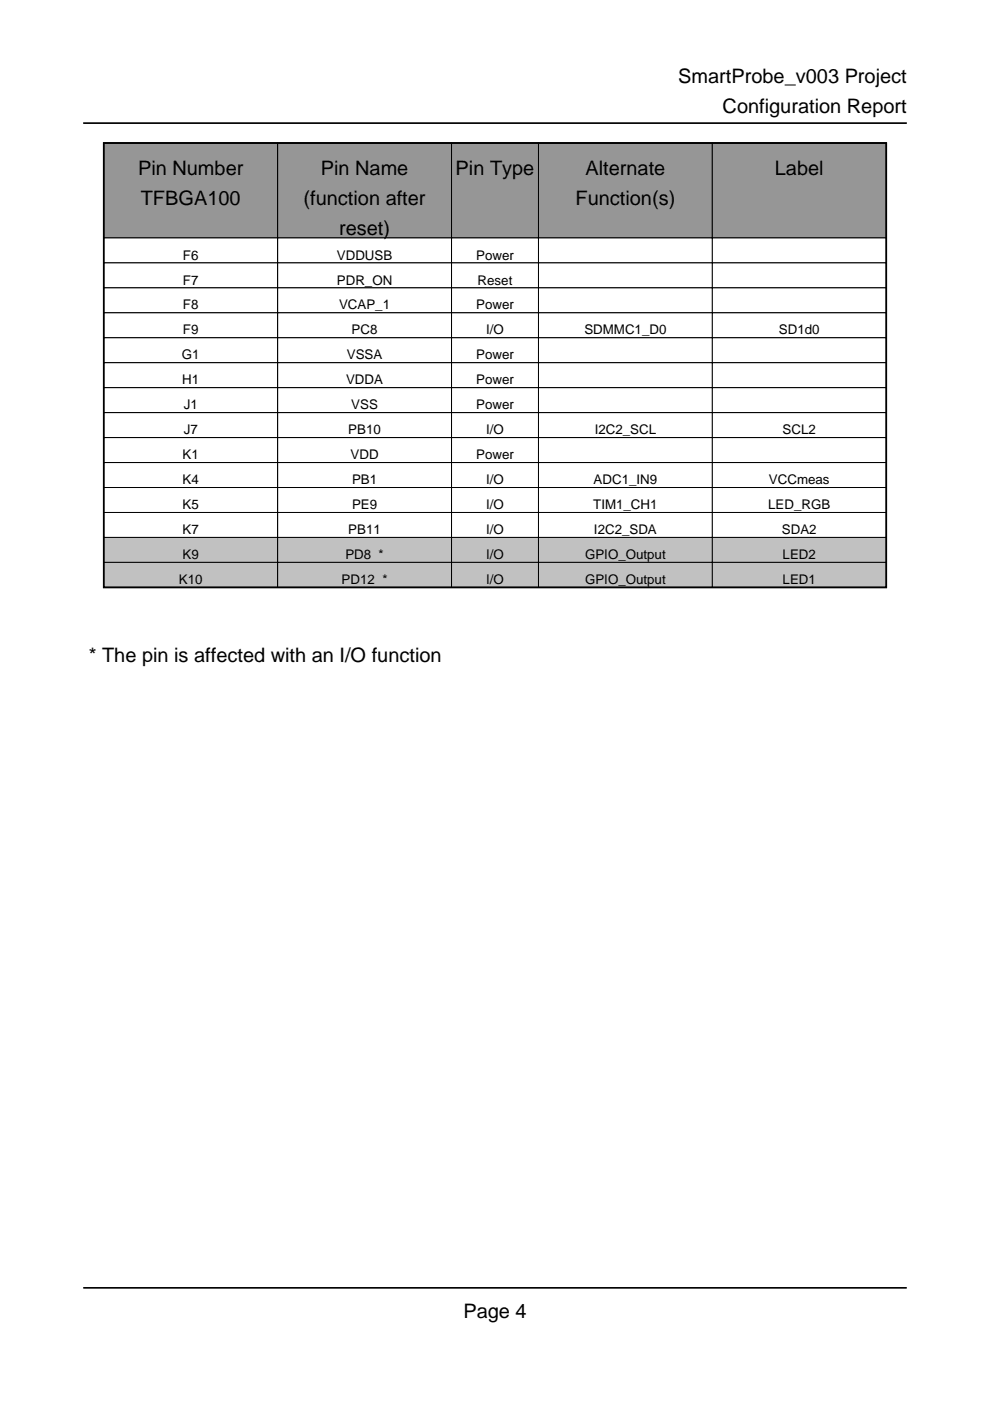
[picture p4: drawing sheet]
<svg xmlns="http://www.w3.org/2000/svg" width="210mm" height="297mm" viewBox="0 0 210 297" stroke-linecap="round" stroke-linejoin="round" font-family="sans-serif">
<defs><g id="words">
<g font-size="4.2">
<text x="143.8" y="17.6">SmartProbe_v003 Project</text>
<text x="153.2" y="24">Configuration Report</text>
<text x="29.3" y="37">Pin Number</text>
<text x="68" y="37">Pin Name</text>
<text x="96.6" y="37">Pin Type</text>
<text x="124.1" y="37">Alternate</text>
<text x="164.3" y="37">Label</text>
<text x="29.8" y="43.4">TFBGA100</text>
<text x="64.4" y="43.4">(function after</text>
<text x="122" y="43.4">Function(s)</text>
<text x="71.9" y="49.7">reset)</text>
<text x="18.8" y="140.4">* The pin is affected with an I/O function</text>
<text x="98.2" y="279.4">Page 4</text>
</g>
<g font-size="2.8">
<text x="38.8" y="55">F6</text>
<text x="71.4" y="55">VDDUSB</text>
<text x="101" y="55">Power</text>
<text x="38.8" y="60.3">F7</text>
<text x="38.8" y="65.6">F8</text>
<text x="71.4" y="60.3">PDR_ON</text>
<text x="71.9" y="65.6">VCAP_1</text>
<text x="101" y="65.6">Power</text>
<text x="101.3" y="60.3">Reset</text>
<text x="38.8" y="70.9">F9</text>
<text x="74.6" y="70.9">PC8</text>
<text x="103.1" y="70.9">I/O</text>
<text x="123.9" y="70.9">SDMMC1_D0</text>
<text x="165.2" y="70.9">SD1d0</text>
<text x="38.6" y="76.2">G1</text>
<text x="73.5" y="76.2">VSSA</text>
<text x="101" y="76.2">Power</text>
<text x="38.6" y="81.5">H1</text>
<text x="73.4" y="81.5">VDDA</text>
<text x="101" y="81.5">Power</text>
<text x="38.9" y="86.8">J1</text>
<text x="74.5" y="86.8">VSS</text>
<text x="101" y="86.8">Power</text>
<text x="38.9" y="92.1">J7</text>
<text x="73.9" y="92.1">PB10</text>
<text x="103.1" y="92.1">I/O</text>
<text x="126.1" y="92.1">I2C2_SCL</text>
<text x="165.9" y="92.1">SCL2</text>
<text x="38.7" y="97.4">K1</text>
<text x="74.3" y="97.4">VDD</text>
<text x="101" y="97.4">Power</text>
<text x="38.7" y="102.7">K4</text>
<text x="38.7" y="107.9">K5</text>
<text x="74.6" y="102.7">PB1</text>
<text x="74.6" y="107.9">PE9</text>
<text x="103.1" y="102.7">I/O</text>
<text x="103.1" y="107.9">I/O</text>
<text x="125.8" y="107.9">TIM1_CH1</text>
<text x="125.9" y="102.7">ADC1_IN9</text>
<text x="162.9" y="107.9">LED_RGB</text>
<text x="163" y="102.7">VCCmeas</text>
<text x="38.7" y="113.2">K7</text>
<text x="73.9" y="113.2">PB11</text>
<text x="103.1" y="113.2">I/O</text>
<text x="125.9" y="113.2">I2C2_SDA</text>
<text x="165.8" y="113.2">SDA2</text>
<text x="38.7" y="118.5">K9</text>
<text x="73.2" y="118.5">PD8 *</text>
<text x="103.1" y="118.5">I/O</text>
<text x="124.1" y="118.5">GPIO_Output</text>
<text x="165.9" y="118.5">LED2</text>
<text x="37.9" y="123.8">K10</text>
<text x="72.4" y="123.8">PD12 *</text>
<text x="103.1" y="123.8">I/O</text>
<text x="124.1" y="123.8">GPIO_Output</text>
<text x="165.9" y="123.8">LED1</text>
</g>
</g></defs>
<path d="M22 30.3h165.9v94.2h-165.9z" fill="none" stroke="#000" stroke-width=".35"/>
<path d="M22 30.3h36.9v20.1h-36.9z" fill="#90989e"/>
<path d="M22 30.3h36.9v20.1h-36.9z" fill="none" stroke="#000" stroke-width=".21"/>
<path d="M58.9 30.3h36.8v20.1h-36.8z" fill="#90989e"/>
<path d="M58.9 30.3h36.8v20.1h-36.8z" fill="none" stroke="#000" stroke-width=".21"/>
<path d="M95.7 30.3h18.5v20.1h-18.5z" fill="#90989e"/>
<path d="M95.7 30.3h18.5v20.1h-18.5z" fill="none" stroke="#000" stroke-width=".21"/>
<path d="M114.2 30.3h36.8v20.1h-36.8z" fill="#90989e"/>
<path d="M114.2 30.3h36.8v20.1h-36.8z" fill="none" stroke="#000" stroke-width=".21"/>
<path d="M151 30.3h36.9v20.1h-36.9z" fill="#90989e"/>
<path d="M151 30.3h36.9v20.1h-36.9z" fill="none" stroke="#000" stroke-width=".21"/>
<path d="M22 50.4h36.9v5.3h-36.9z" fill="#fff"/>
<path d="M22 50.4h36.9v5.3h-36.9z" fill="none" stroke="#000" stroke-width=".21"/>
<path d="M58.9 50.4h36.8v5.3h-36.8z" fill="#fff"/>
<path d="M58.9 50.4h36.8v5.3h-36.8z" fill="none" stroke="#000" stroke-width=".21"/>
<path d="M95.7 50.4h18.5v5.3h-18.5z" fill="#fff"/>
<path d="M95.7 50.4h18.5v5.3h-18.5z" fill="none" stroke="#000" stroke-width=".21"/>
<path d="M114.2 50.4h36.8v5.3h-36.8z" fill="#fff"/>
<path d="M114.2 50.4h36.8v5.3h-36.8z" fill="none" stroke="#000" stroke-width=".21"/>
<path d="M151 50.4h36.9v5.3h-36.9z" fill="#fff"/>
<path d="M151 50.4h36.9v5.3h-36.9z" fill="none" stroke="#000" stroke-width=".21"/>
<path d="M22 55.7h36.9v5.3h-36.9z" fill="#fff"/>
<path d="M22 55.7h36.9v5.3h-36.9z" fill="none" stroke="#000" stroke-width=".21"/>
<path d="M58.9 55.7h36.8v5.3h-36.8z" fill="#fff"/>
<path d="M58.9 55.7h36.8v5.3h-36.8z" fill="none" stroke="#000" stroke-width=".21"/>
<path d="M95.7 55.7h18.5v5.3h-18.5z" fill="#fff"/>
<path d="M95.7 55.7h18.5v5.3h-18.5z" fill="none" stroke="#000" stroke-width=".21"/>
<path d="M114.2 55.7h36.8v5.3h-36.8z" fill="#fff"/>
<path d="M114.2 55.7h36.8v5.3h-36.8z" fill="none" stroke="#000" stroke-width=".21"/>
<path d="M151 55.7h36.9v5.3h-36.9z" fill="#fff"/>
<path d="M151 55.7h36.9v5.3h-36.9z" fill="none" stroke="#000" stroke-width=".21"/>
<path d="M22 61h36.9v5.3h-36.9z" fill="#fff"/>
<path d="M22 61h36.9v5.3h-36.9z" fill="none" stroke="#000" stroke-width=".21"/>
<path d="M58.9 61h36.8v5.3h-36.8z" fill="#fff"/>
<path d="M58.9 61h36.8v5.3h-36.8z" fill="none" stroke="#000" stroke-width=".21"/>
<path d="M95.7 61h18.5v5.3h-18.5z" fill="#fff"/>
<path d="M95.7 61h18.5v5.3h-18.5z" fill="none" stroke="#000" stroke-width=".21"/>
<path d="M114.2 61h36.8v5.3h-36.8z" fill="#fff"/>
<path d="M114.2 61h36.8v5.3h-36.8z" fill="none" stroke="#000" stroke-width=".21"/>
<path d="M151 61h36.9v5.3h-36.9z" fill="#fff"/>
<path d="M151 61h36.9v5.3h-36.9z" fill="none" stroke="#000" stroke-width=".21"/>
<path d="M22 66.3h36.9v5.3h-36.9z" fill="#fff"/>
<path d="M22 66.3h36.9v5.3h-36.9z" fill="none" stroke="#000" stroke-width=".21"/>
<path d="M58.9 66.3h36.8v5.3h-36.8z" fill="#fff"/>
<path d="M58.9 66.3h36.8v5.3h-36.8z" fill="none" stroke="#000" stroke-width=".21"/>
<path d="M95.7 66.3h18.5v5.3h-18.5z" fill="#fff"/>
<path d="M95.7 66.3h18.5v5.3h-18.5z" fill="none" stroke="#000" stroke-width=".21"/>
<path d="M114.2 66.3h36.8v5.3h-36.8z" fill="#fff"/>
<path d="M114.2 66.3h36.8v5.3h-36.8z" fill="none" stroke="#000" stroke-width=".21"/>
<path d="M151 66.3h36.9v5.3h-36.9z" fill="#fff"/>
<path d="M151 66.3h36.9v5.3h-36.9z" fill="none" stroke="#000" stroke-width=".21"/>
<path d="M22 71.6h36.9v5.3h-36.9z" fill="#fff"/>
<path d="M22 71.6h36.9v5.3h-36.9z" fill="none" stroke="#000" stroke-width=".21"/>
<path d="M58.9 71.6h36.8v5.3h-36.8z" fill="#fff"/>
<path d="M58.9 71.6h36.8v5.3h-36.8z" fill="none" stroke="#000" stroke-width=".21"/>
<path d="M95.7 71.6h18.5v5.3h-18.5z" fill="#fff"/>
<path d="M95.7 71.6h18.5v5.3h-18.5z" fill="none" stroke="#000" stroke-width=".21"/>
<path d="M114.2 71.6h36.8v5.3h-36.8z" fill="#fff"/>
<path d="M114.2 71.6h36.8v5.3h-36.8z" fill="none" stroke="#000" stroke-width=".21"/>
<path d="M151 71.6h36.9v5.3h-36.9z" fill="#fff"/>
<path d="M151 71.6h36.9v5.3h-36.9z" fill="none" stroke="#000" stroke-width=".21"/>
<path d="M22 76.9h36.9v5.3h-36.9z" fill="#fff"/>
<path d="M22 76.9h36.9v5.3h-36.9z" fill="none" stroke="#000" stroke-width=".21"/>
<path d="M58.9 76.9h36.8v5.3h-36.8z" fill="#fff"/>
<path d="M58.9 76.9h36.8v5.3h-36.8z" fill="none" stroke="#000" stroke-width=".21"/>
<path d="M95.7 76.9h18.5v5.3h-18.5z" fill="#fff"/>
<path d="M95.7 76.9h18.5v5.3h-18.5z" fill="none" stroke="#000" stroke-width=".21"/>
<path d="M114.2 76.9h36.8v5.3h-36.8z" fill="#fff"/>
<path d="M114.2 76.9h36.8v5.3h-36.8z" fill="none" stroke="#000" stroke-width=".21"/>
<path d="M151 76.9h36.9v5.3h-36.9z" fill="#fff"/>
<path d="M151 76.9h36.9v5.3h-36.9z" fill="none" stroke="#000" stroke-width=".21"/>
<path d="M22 82.2h36.9v5.3h-36.9z" fill="#fff"/>
<path d="M22 82.2h36.9v5.3h-36.9z" fill="none" stroke="#000" stroke-width=".21"/>
<path d="M58.9 82.2h36.8v5.3h-36.8z" fill="#fff"/>
<path d="M58.9 82.2h36.8v5.3h-36.8z" fill="none" stroke="#000" stroke-width=".21"/>
<path d="M95.7 82.2h18.5v5.3h-18.5z" fill="#fff"/>
<path d="M95.7 82.2h18.5v5.3h-18.5z" fill="none" stroke="#000" stroke-width=".21"/>
<path d="M114.2 82.2h36.8v5.3h-36.8z" fill="#fff"/>
<path d="M114.2 82.2h36.8v5.3h-36.8z" fill="none" stroke="#000" stroke-width=".21"/>
<path d="M151 82.2h36.9v5.3h-36.9z" fill="#fff"/>
<path d="M151 82.2h36.9v5.3h-36.9z" fill="none" stroke="#000" stroke-width=".21"/>
<path d="M22 87.5h36.9v5.3h-36.9z" fill="#fff"/>
<path d="M22 87.5h36.9v5.3h-36.9z" fill="none" stroke="#000" stroke-width=".21"/>
<path d="M58.9 87.5h36.8v5.3h-36.8z" fill="#fff"/>
<path d="M58.9 87.5h36.8v5.3h-36.8z" fill="none" stroke="#000" stroke-width=".21"/>
<path d="M95.7 87.5h18.5v5.3h-18.5z" fill="#fff"/>
<path d="M95.7 87.5h18.5v5.3h-18.5z" fill="none" stroke="#000" stroke-width=".21"/>
<path d="M114.2 87.5h36.8v5.3h-36.8z" fill="#fff"/>
<path d="M114.2 87.5h36.8v5.3h-36.8z" fill="none" stroke="#000" stroke-width=".21"/>
<path d="M151 87.5h36.9v5.3h-36.9z" fill="#fff"/>
<path d="M151 87.5h36.9v5.3h-36.9z" fill="none" stroke="#000" stroke-width=".21"/>
<path d="M22 92.8h36.9v5.3h-36.9z" fill="#fff"/>
<path d="M22 92.8h36.9v5.3h-36.9z" fill="none" stroke="#000" stroke-width=".21"/>
<path d="M58.9 92.8h36.8v5.3h-36.8z" fill="#fff"/>
<path d="M58.9 92.8h36.8v5.3h-36.8z" fill="none" stroke="#000" stroke-width=".21"/>
<path d="M95.7 92.8h18.5v5.3h-18.5z" fill="#fff"/>
<path d="M95.7 92.8h18.5v5.3h-18.5z" fill="none" stroke="#000" stroke-width=".21"/>
<path d="M114.2 92.8h36.8v5.3h-36.8z" fill="#fff"/>
<path d="M114.2 92.8h36.8v5.3h-36.8z" fill="none" stroke="#000" stroke-width=".21"/>
<path d="M151 92.8h36.9v5.3h-36.9z" fill="#fff"/>
<path d="M151 92.8h36.9v5.3h-36.9z" fill="none" stroke="#000" stroke-width=".21"/>
<path d="M22 98.1h36.9v5.3h-36.9z" fill="#fff"/>
<path d="M22 98.1h36.9v5.3h-36.9z" fill="none" stroke="#000" stroke-width=".21"/>
<path d="M58.9 98.1h36.8v5.3h-36.8z" fill="#fff"/>
<path d="M58.9 98.1h36.8v5.3h-36.8z" fill="none" stroke="#000" stroke-width=".21"/>
<path d="M95.7 98.1h18.5v5.3h-18.5z" fill="#fff"/>
<path d="M95.7 98.1h18.5v5.3h-18.5z" fill="none" stroke="#000" stroke-width=".21"/>
<path d="M114.2 98.1h36.8v5.3h-36.8z" fill="#fff"/>
<path d="M114.2 98.1h36.8v5.3h-36.8z" fill="none" stroke="#000" stroke-width=".21"/>
<path d="M151 98.1h36.9v5.3h-36.9z" fill="#fff"/>
<path d="M151 98.1h36.9v5.3h-36.9z" fill="none" stroke="#000" stroke-width=".21"/>
<path d="M22 103.4h36.9v5.3h-36.9z" fill="#fff"/>
<path d="M22 103.4h36.9v5.3h-36.9z" fill="none" stroke="#000" stroke-width=".21"/>
<path d="M58.9 103.4h36.8v5.3h-36.8z" fill="#fff"/>
<path d="M58.9 103.4h36.8v5.3h-36.8z" fill="none" stroke="#000" stroke-width=".21"/>
<path d="M95.7 103.4h18.5v5.3h-18.5z" fill="#fff"/>
<path d="M95.7 103.4h18.5v5.3h-18.5z" fill="none" stroke="#000" stroke-width=".21"/>
<path d="M114.2 103.4h36.8v5.3h-36.8z" fill="#fff"/>
<path d="M114.2 103.4h36.8v5.3h-36.8z" fill="none" stroke="#000" stroke-width=".21"/>
<path d="M151 103.4h36.9v5.3h-36.9z" fill="#fff"/>
<path d="M151 103.4h36.9v5.3h-36.9z" fill="none" stroke="#000" stroke-width=".21"/>
<path d="M22 108.7h36.9v5.2h-36.9z" fill="#fff"/>
<path d="M22 108.7h36.9v5.2h-36.9z" fill="none" stroke="#000" stroke-width=".21"/>
<path d="M58.9 108.7h36.8v5.2h-36.8z" fill="#fff"/>
<path d="M58.9 108.7h36.8v5.2h-36.8z" fill="none" stroke="#000" stroke-width=".21"/>
<path d="M95.7 108.7h18.5v5.2h-18.5z" fill="#fff"/>
<path d="M95.7 108.7h18.5v5.2h-18.5z" fill="none" stroke="#000" stroke-width=".21"/>
<path d="M114.2 108.7h36.8v5.2h-36.8z" fill="#fff"/>
<path d="M114.2 108.7h36.8v5.2h-36.8z" fill="none" stroke="#000" stroke-width=".21"/>
<path d="M151 108.7h36.9v5.2h-36.9z" fill="#fff"/>
<path d="M151 108.7h36.9v5.2h-36.9z" fill="none" stroke="#000" stroke-width=".21"/>
<path d="M22 113.9h36.9v5.3h-36.9z" fill="#b9c4ca"/>
<path d="M22 113.9h36.9v5.3h-36.9z" fill="none" stroke="#000" stroke-width=".21"/>
<path d="M58.9 113.9h36.8v5.3h-36.8z" fill="#b9c4ca"/>
<path d="M58.9 113.9h36.8v5.3h-36.8z" fill="none" stroke="#000" stroke-width=".21"/>
<path d="M95.7 113.9h18.5v5.3h-18.5z" fill="#b9c4ca"/>
<path d="M95.7 113.9h18.5v5.3h-18.5z" fill="none" stroke="#000" stroke-width=".21"/>
<path d="M114.2 113.9h36.8v5.3h-36.8z" fill="#b9c4ca"/>
<path d="M114.2 113.9h36.8v5.3h-36.8z" fill="none" stroke="#000" stroke-width=".21"/>
<path d="M151 113.9h36.9v5.3h-36.9z" fill="#b9c4ca"/>
<path d="M151 113.9h36.9v5.3h-36.9z" fill="none" stroke="#000" stroke-width=".21"/>
<path d="M22 119.2h36.9v5.3h-36.9z" fill="#b9c4ca"/>
<path d="M22 119.2h36.9v5.3h-36.9z" fill="none" stroke="#000" stroke-width=".21"/>
<path d="M58.9 119.2h36.8v5.3h-36.8z" fill="#b9c4ca"/>
<path d="M58.9 119.2h36.8v5.3h-36.8z" fill="none" stroke="#000" stroke-width=".21"/>
<path d="M95.7 119.2h18.5v5.3h-18.5z" fill="#b9c4ca"/>
<path d="M95.7 119.2h18.5v5.3h-18.5z" fill="none" stroke="#000" stroke-width=".21"/>
<path d="M114.2 119.2h36.8v5.3h-36.8z" fill="#b9c4ca"/>
<path d="M114.2 119.2h36.8v5.3h-36.8z" fill="none" stroke="#000" stroke-width=".21"/>
<path d="M151 119.2h36.9v5.3h-36.9z" fill="#b9c4ca"/>
<path d="M151 119.2h36.9v5.3h-36.9z" fill="none" stroke="#000" stroke-width=".21"/>
<path d="M17.6 26.1h174.7M22 30.3h165.9v94.2h-165.9zM17.6 273h174.7" fill="none" stroke="#000" stroke-width=".35"/>
<use href="#words"/>
</svg>
